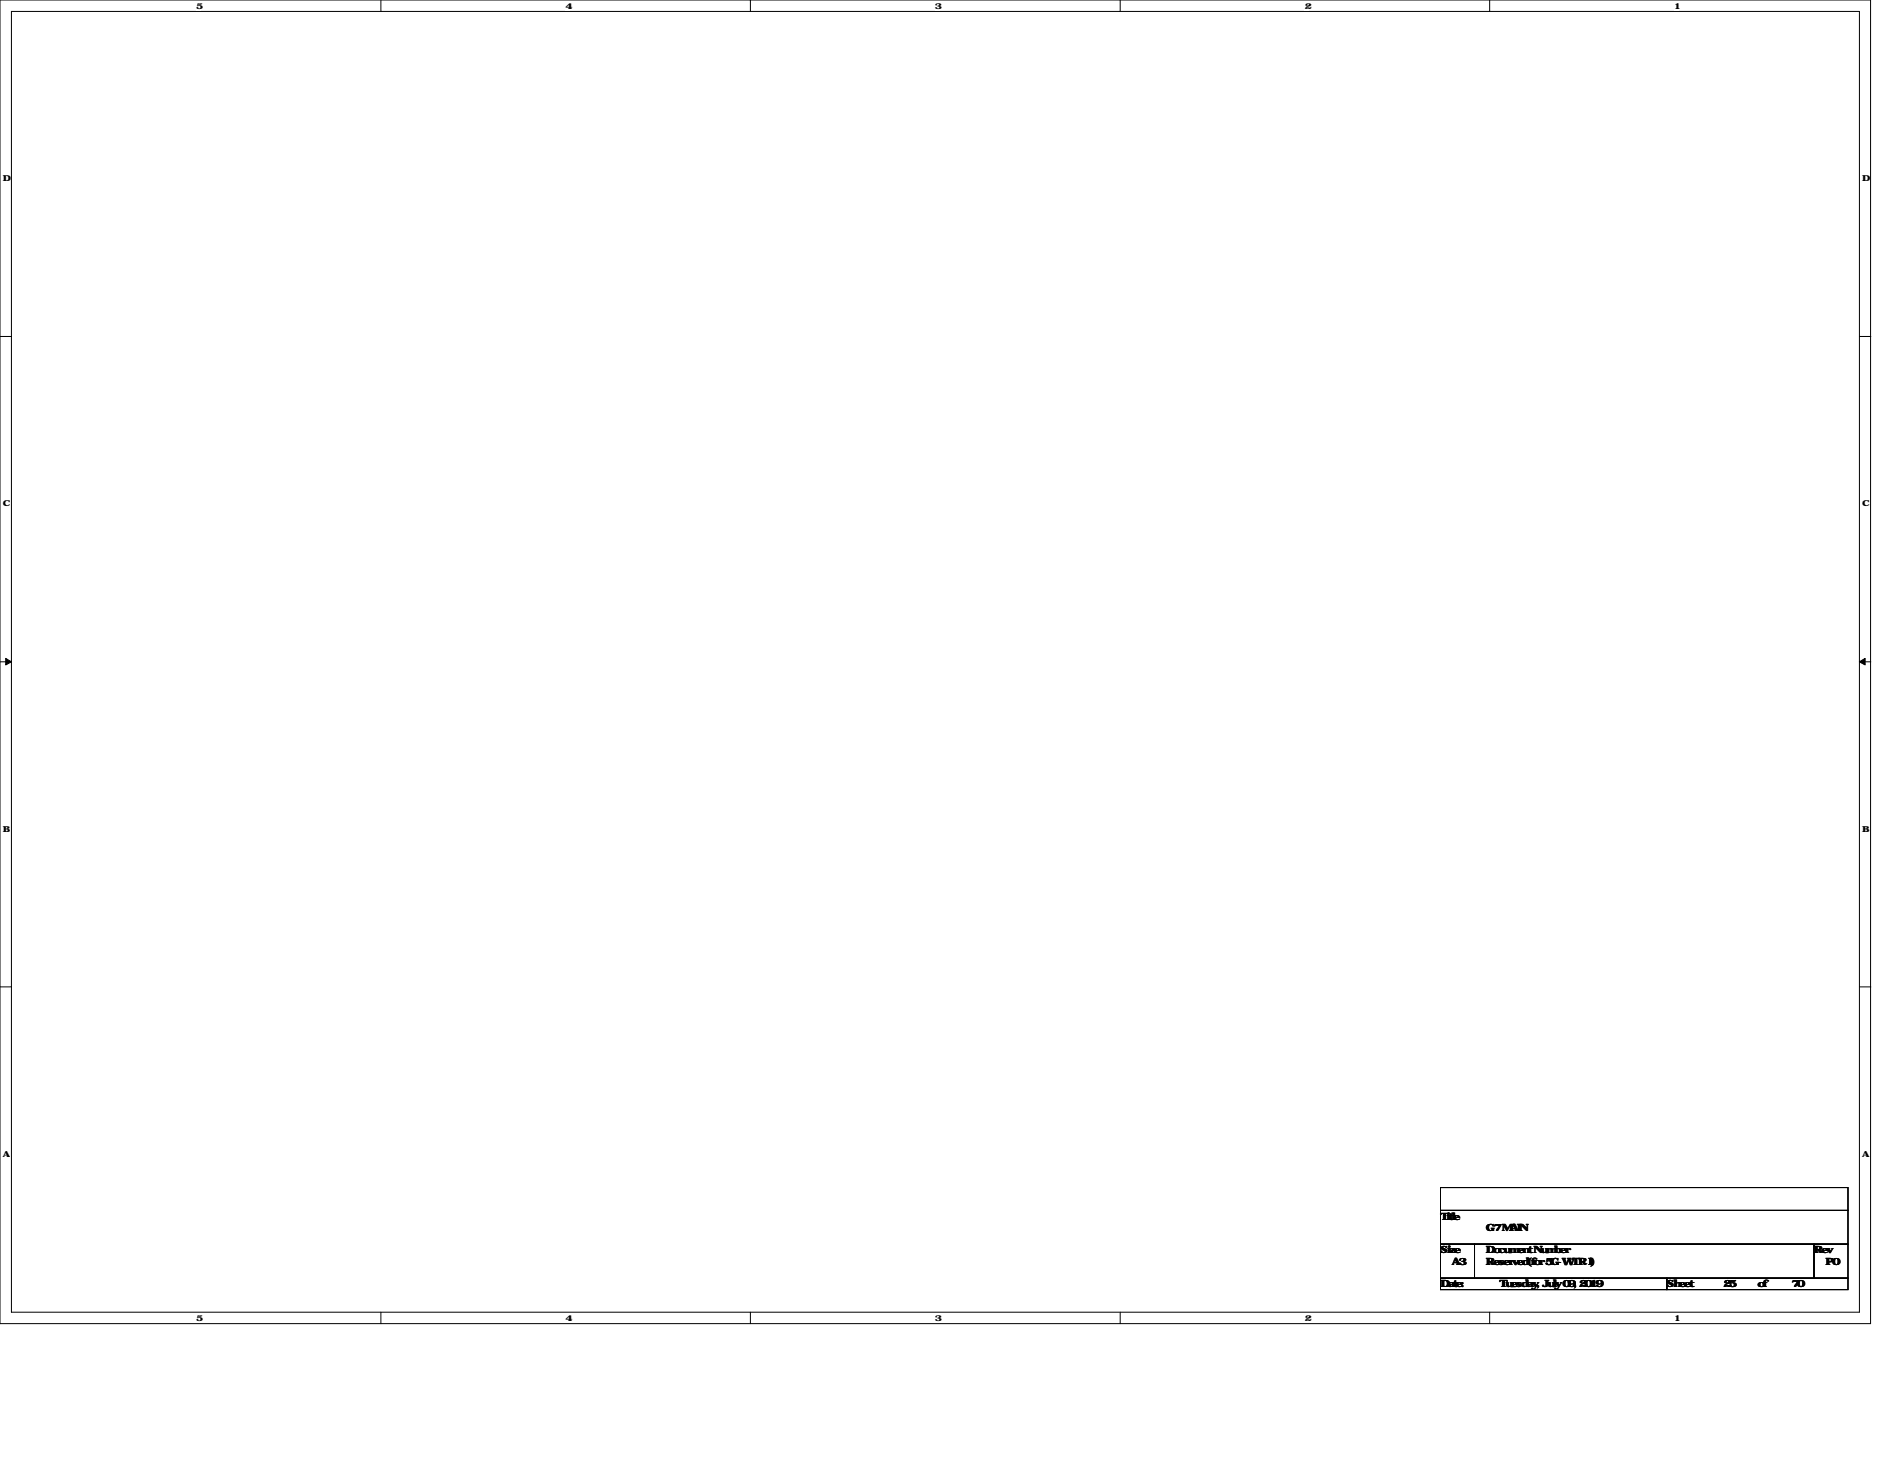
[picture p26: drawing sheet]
<svg xmlns="http://www.w3.org/2000/svg" width="279mm" height="216mm" viewBox="0 0 279 216" stroke-linecap="round" stroke-linejoin="round" font-family="sans-serif">
<defs><g id="words">
<g font-size="1.5">
<text x="213.4" y="180.6">Title</text>
<text x="213.4" y="185.6">Size</text>
<text x="220.1" y="182.2">G7 MAIN</text>
<text x="220.1" y="185.6">Document Number</text>
<text x="268.7" y="185.6">Rev</text>
<text x="213.4" y="190.6">Date:</text>
<text x="215.1" y="187.3">A3</text>
<text x="220.1" y="187.3">Reserved(for 5G-WTR I)</text>
<text x="222.1" y="190.6">Tuesday, July 09, 2019</text>
<text x="246.9" y="190.6">Sheet</text>
<text x="255.3" y="190.6">25</text>
<text x="260.4" y="190.6">of</text>
<text x="265.4" y="190.6">70</text>
<text x="270.4" y="187.3">P0</text>
</g>
<g font-size="1.2">
<text x="29" y="1.3">5</text>
<text x="83.8" y="1.3">4</text>
<text x="138.5" y="1.3">3</text>
<text x="193.3" y="1.3">2</text>
<text x="248" y="1.3">1</text>
<text x=".4" y="26.8">D</text>
<text x="275.9" y="26.8">D</text>
<text x=".4" y="75">C</text>
<text x="275.9" y="75">C</text>
<text x=".4" y="123.1">B</text>
<text x="275.9" y="123.1">B</text>
<text x=".4" y="171.3">A</text>
<text x="275.9" y="171.3">A</text>
<text x="29" y="195.6">5</text>
<text x="83.8" y="195.6">4</text>
<text x="138.5" y="195.6">3</text>
<text x="193.3" y="195.6">2</text>
<text x="248" y="195.6">1</text>
</g>
</g></defs>
<path d="M0 0h277.1v196h-277.1zM1.7 1.7h273.8v192.6h-273.8z" fill="none" stroke="#000" stroke-width=".15"/>
<g fill="#fff">
<path d="M29 .2h.7v1.3h-.7z"/>
<path d="M29 194.5h.7v1.3h-.7z"/>
</g>
<path d="M56.4 0v1.7M56.4 194.3v1.7" fill="none" stroke="#000" stroke-width=".15"/>
<g fill="#fff">
<path d="M83.8 .2h.6v1.3h-.6z"/>
<path d="M83.8 194.5h.6v1.3h-.6z"/>
</g>
<path d="M111.2 0v1.7M111.2 194.3v1.7" fill="none" stroke="#000" stroke-width=".15"/>
<g fill="#fff">
<path d="M138.5 .2h.6v1.3h-.6z"/>
<path d="M138.5 194.5h.6v1.3h-.6z"/>
</g>
<path d="M165.9 0v1.7M165.9 194.3v1.7" fill="none" stroke="#000" stroke-width=".15"/>
<g fill="#fff">
<path d="M193.3 .2h.6v1.3h-.6z"/>
<path d="M193.3 194.5h.6v1.3h-.6z"/>
</g>
<path d="M220.7 0v1.7M220.7 194.3v1.7" fill="none" stroke="#000" stroke-width=".15"/>
<g fill="#fff">
<path d="M248 .2h.7v1.3h-.7z"/>
<path d="M248 194.5h.7v1.3h-.7z"/>
<path d="M.4 25.7h.9v1.4h-.9z"/>
<path d="M275.9 25.7h.8v1.4h-.8z"/>
<path d="M.4 73.9h.9v1.3h-.9z"/>
<path d="M275.9 73.9h.8v1.3h-.8z"/>
</g>
<path d="M0 49.8h1.7M275.5 49.8h1.7" fill="none" stroke="#000" stroke-width=".15"/>
<g fill="#fff">
<path d="M.4 122h.8v1.4h-.8z"/>
<path d="M275.9 122h.7v1.4h-.7z"/>
</g>
<path d="M0 98h1.7M275.5 98h1.7" fill="none" stroke="#000" stroke-width=".15"/>
<path d="M.8 97.5l.9 .5-.9 .5zM275.5 98l.8-.5v1z" fill="#000" stroke="#000" stroke-width=".15"/>
<g fill="#fff">
<path d="M.4 170.2h.8v1.3h-.8z"/>
<path d="M275.9 170.2h.7v1.3h-.7z"/>
</g>
<path d="M0 146.1h1.7M275.5 146.1h1.7M213.4 175.9h60.4v3.3h-60.4zM213.4 179.2h60.4v5h-60.4zM213.4 184.2h5v5.1h-5zM213.4 189.3h33.5v1.7h-33.5zM218.4 184.2h50.3v5.1h-50.3zM246.9 189.3h26.9v1.7h-26.9zM268.7 184.2h5.1v5.1h-5.1z" fill="none" stroke="#000" stroke-width=".15"/>
<use href="#words"/>
</svg>
